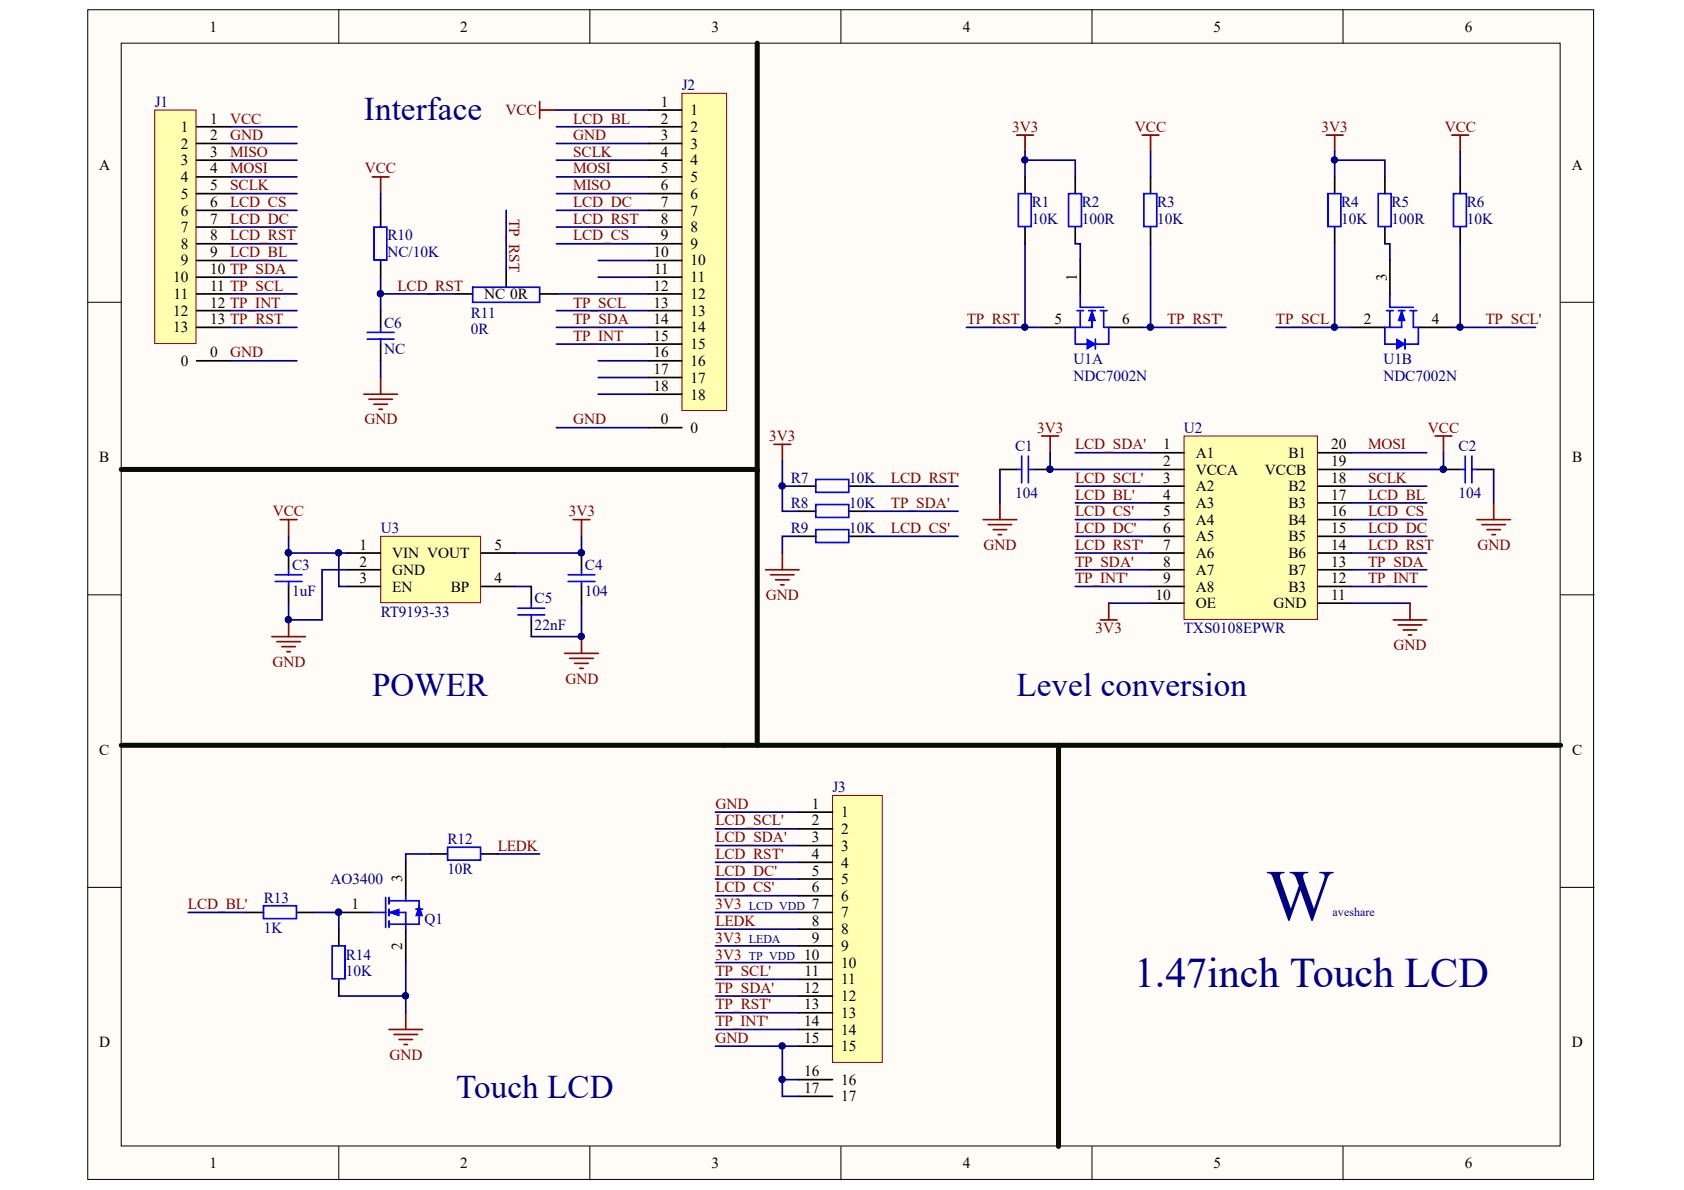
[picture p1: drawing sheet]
<svg xmlns="http://www.w3.org/2000/svg" width="297mm" height="210mm" viewBox="0 0 297 210" stroke-linecap="round" stroke-linejoin="round" font-family="sans-serif">
<defs><g id="words">
<text font-size="12.8" fill="#000080" x="223.3" y="162.2">W</text>
<text font-size="7.4" fill="#000080" x="200" y="174.1">1.47inch Touch LCD</text>
<g font-size="5.8" fill="#000080">
<text x="64.2" y="21.1">Interface</text>
<text x="65.6" y="122.8">POWER</text>
<text x="179.3" y="122.8">Level conversion</text>
<text x="80.4" y="193.6">Touch LCD</text>
</g>
<g font-size="2.7">
<text x="37" y="5.6">1</text>
<text x="81.2" y="5.6">2</text>
<text x="125.5" y="5.6">3</text>
<text x="169.8" y="5.6">4</text>
<text x="214.1" y="5.6">5</text>
<text x="258.4" y="5.6">6</text>
<text x="31.9" y="23.2">1</text>
<text x="37" y="21.8">1</text>
<text x="116.5" y="18.8">1</text>
<text x="116.5" y="21.8">2</text>
<text x="121.8" y="20.3">1</text>
<text x="121.8" y="23.2">2</text>
<text x="17.5" y="29.9">A</text>
<text x="31.9" y="26.2">2</text>
<text x="31.9" y="29.2">3</text>
<text x="37" y="24.8">2</text>
<text x="37" y="27.7">3</text>
<text x="116.5" y="24.8">3</text>
<text x="116.5" y="27.7">4</text>
<text x="121.8" y="26.2">3</text>
<text x="121.8" y="29.2">4</text>
<text x="277.2" y="29.9">A</text>
<text x="31.9" y="32.1">4</text>
<text x="31.9" y="35.1">5</text>
<text x="37" y="30.6">4</text>
<text x="37" y="33.5">5</text>
<text x="116.5" y="30.6">5</text>
<text x="116.5" y="33.5">6</text>
<text x="121.8" y="32.1">5</text>
<text x="121.8" y="35.1">6</text>
<text x="31.9" y="38">6</text>
<text x="31.9" y="41">7</text>
<text x="37" y="36.5">6</text>
<text x="37" y="39.5">7</text>
<text x="116.5" y="36.5">7</text>
<text x="116.5" y="39.5">8</text>
<text x="121.8" y="38">7</text>
<text x="121.8" y="41">8</text>
<text x="31.9" y="43.9">8</text>
<text x="31.9" y="46.8">9</text>
<text x="37" y="42.4">8</text>
<text x="37" y="45.4">9</text>
<text x="115.3" y="45.4">10</text>
<text x="116.5" y="42.4">9</text>
<text x="121.8" y="43.9">9</text>
<text x="121.8" y="46.8">10</text>
<text x="30.5" y="49.8">10</text>
<text x="30.6" y="52.7">11</text>
<text x="37" y="48.3">10 TP_SDA</text>
<text x="37" y="51.3">11 TP_SCL</text>
<text x="85.4" y="52.7">NC 0R</text>
<text x="115.3" y="51.3">12</text>
<text x="115.4" y="48.3">11</text>
<text x="121.8" y="49.8">11</text>
<text x="121.8" y="52.7">12</text>
<text x="190" y="49.5" transform="rotate(-90 190 49.5)">1</text>
<text x="244.6" y="49.5" transform="rotate(-90 244.6 49.5)">3</text>
<text x="30.5" y="55.7">12</text>
<text x="30.5" y="58.6">13</text>
<text x="37" y="54.2">12 TP_INT</text>
<text x="37" y="57.2">13 TP_RST</text>
<text x="115.3" y="54.2">13</text>
<text x="115.3" y="57.2">14</text>
<text x="121.8" y="55.7">13</text>
<text x="121.8" y="58.6">14</text>
<text x="186" y="57.2">5</text>
<text x="197.9" y="57.2">6</text>
<text x="240.5" y="57.2">2</text>
<text x="252.6" y="57.2">4</text>
<text x="31.9" y="64.6">0</text>
<text x="37" y="63">0</text>
<text x="115.3" y="60.1">15</text>
<text x="115.3" y="63">16</text>
<text x="115.3" y="66">17</text>
<text x="121.8" y="61.6">15</text>
<text x="121.8" y="64.6">16</text>
<text x="115.3" y="69">18</text>
<text x="121.8" y="67.5">17</text>
<text x="121.8" y="70.5">18</text>
<text x="116.5" y="74.9">0</text>
<text x="121.8" y="76.3">0</text>
<text x="17.5" y="81.5">B</text>
<text x="205.2" y="79.3">1</text>
<text x="205.2" y="82.2">2</text>
<text x="210.9" y="80.8">A1</text>
<text x="210.9" y="83.7">VCCA</text>
<text x="223.1" y="83.7">VCCB</text>
<text x="227.3" y="80.8">B1</text>
<text x="234.8" y="82.2">19</text>
<text x="234.8" y="79.3">20</text>
<text x="277.3" y="81.5">B</text>
<text x="205.2" y="85.2">3</text>
<text x="205.2" y="88.1">4</text>
<text x="210.9" y="86.6">A2</text>
<text x="210.9" y="89.6">A3</text>
<text x="227.3" y="89.6">B3</text>
<text x="227.3" y="86.6">B2</text>
<text x="234.8" y="88.1">17</text>
<text x="234.8" y="85.2">18</text>
<text x="205.2" y="91.1">5</text>
<text x="205.2" y="94">6</text>
<text x="210.9" y="92.5">A4</text>
<text x="210.9" y="95.5">A5</text>
<text x="227.3" y="95.5">B5</text>
<text x="227.3" y="92.5">B4</text>
<text x="234.8" y="94">15</text>
<text x="234.8" y="91.1">16</text>
<text x="63.4" y="97">1</text>
<text x="63.4" y="100">2</text>
<text x="69.2" y="98.4">VIN VOUT</text>
<text x="69.2" y="101.4">GND</text>
<text x="87.2" y="97">5</text>
<text x="205.2" y="97">7</text>
<text x="205.2" y="100">8</text>
<text x="210.9" y="98.4">A6</text>
<text x="210.9" y="101.4">A7</text>
<text x="227.3" y="101.4">B7</text>
<text x="227.3" y="98.4">B6</text>
<text x="234.8" y="100">13</text>
<text x="234.8" y="97">14</text>
<text x="63.4" y="102.8">3</text>
<text x="69.2" y="104.4">EN</text>
<text x="79.5" y="104.4">BP</text>
<text x="87.2" y="102.8">4</text>
<text x="203.8" y="105.8">10</text>
<text x="205.2" y="102.8">9</text>
<text x="210.9" y="104.4">A8</text>
<text x="210.9" y="107.3">OE</text>
<text x="224.6" y="107.3">GND</text>
<text x="227.3" y="104.4">B3</text>
<text x="234.8" y="105.8">11</text>
<text x="234.8" y="102.8">12</text>
<text x="17.5" y="133.1">C</text>
<text x="277.3" y="133.1">C</text>
<text x="143.2" y="142.6">1</text>
<text x="143.2" y="145.6">2</text>
<text x="143.2" y="148.6">3</text>
<text x="148.4" y="144.2">1</text>
<text x="148.4" y="147.1">2</text>
<text x="71" y="155.7" transform="rotate(-90 71 155.7)">3</text>
<text x="143.2" y="151.5">4</text>
<text x="143.2" y="154.5">5</text>
<text x="148.4" y="150.1">3</text>
<text x="148.4" y="153">4</text>
<text x="148.4" y="156">5</text>
<text x="62" y="160.4">1</text>
<text x="143.2" y="157.4">6</text>
<text x="143.2" y="160.4">7</text>
<text x="148.4" y="158.9">6</text>
<text x="148.4" y="161.8">7</text>
<text x="71" y="167.6" transform="rotate(-90 71 167.6)">2</text>
<text x="143.2" y="163.3">8</text>
<text x="143.2" y="166.3">9</text>
<text x="148.4" y="164.8">8</text>
<text x="148.4" y="167.7">9</text>
<text x="141.8" y="169.3">10</text>
<text x="141.9" y="172.1">11</text>
<text x="148.4" y="170.7">10</text>
<text x="148.4" y="173.6">11</text>
<text x="141.8" y="175.1">12</text>
<text x="141.8" y="178">13</text>
<text x="148.4" y="176.6">12</text>
<text x="148.4" y="179.6">13</text>
<text x="17.5" y="184.7">D</text>
<text x="141.8" y="181">14</text>
<text x="141.8" y="184">15</text>
<text x="148.4" y="182.5">14</text>
<text x="148.4" y="185.4">15</text>
<text x="277.2" y="184.7">D</text>
<text x="141.8" y="189.9">16</text>
<text x="148.4" y="191.3">16</text>
<text x="141.8" y="192.8">17</text>
<text x="148.4" y="194.3">17</text>
<text x="37" y="206.1">1</text>
<text x="81.2" y="206.1">2</text>
<text x="125.5" y="206.1">3</text>
<text x="169.8" y="206.1">4</text>
<text x="214.1" y="206.1">5</text>
<text x="258.4" y="206.1">6</text>
</g>
<g font-size="2.7" fill="#000080">
<text x="120.3" y="15.9">J2</text>
<text x="27.3" y="18.8">J1</text>
<text x="182" y="36.5">R1</text>
<text x="182" y="39.5">10K</text>
<text x="190.8" y="36.5">R2</text>
<text x="190.8" y="39.5">100R</text>
<text x="204.1" y="36.5">R3</text>
<text x="204.1" y="39.5">10K</text>
<text x="236.6" y="36.5">R4</text>
<text x="236.6" y="39.5">10K</text>
<text x="245.4" y="36.5">R5</text>
<text x="245.4" y="39.5">100R</text>
<text x="258.7" y="36.5">R6</text>
<text x="258.7" y="39.5">10K</text>
<text x="68.3" y="42.4">R10</text>
<text x="68.3" y="45.4">NC/10K</text>
<text x="67.7" y="57.8">C6</text>
<text x="83.1" y="56">R11</text>
<text x="83.1" y="58.9">0R</text>
<text x="67.7" y="62.4">NC</text>
<text x="189.4" y="64.2">U1A</text>
<text x="244" y="64.2">U1B</text>
<text x="189.4" y="67.2">NDC7002N</text>
<text x="244" y="67.2">NDC7002N</text>
<text x="208.8" y="76.3">U2</text>
<text x="179.1" y="79.6">C1</text>
<text x="257.3" y="79.6">C2</text>
<text x="139.5" y="85.2">R7</text>
<text x="139.5" y="89.6">R8</text>
<text x="149.8" y="85.2">10K</text>
<text x="149.8" y="89.6">10K</text>
<text x="179.1" y="87.8">104</text>
<text x="257.3" y="87.8">104</text>
<text x="67.2" y="94">U3</text>
<text x="139.5" y="94">R9</text>
<text x="149.8" y="94">10K</text>
<text x="51.5" y="100.5">C3</text>
<text x="103.2" y="100.5">C4</text>
<text x="51.5" y="105.2">1uF</text>
<text x="94.3" y="106.4">C5</text>
<text x="103.2" y="105.2">104</text>
<text x="67.2" y="108.8">RT9193-33</text>
<text x="94.3" y="111.1">22nF</text>
<text x="208.8" y="111.7">TXS0108EPWR</text>
<text x="146.8" y="139.8">J3</text>
<text x="78.9" y="148.9">R12</text>
<text x="58.3" y="156">AO3400</text>
<text x="78.9" y="154.2">10R</text>
<text x="46.5" y="159.2">R13</text>
<text x="46.5" y="164.5">1K</text>
<text x="74.9" y="163">Q1</text>
<text x="61" y="169.3">R14</text>
<text x="61" y="172.1">10K</text>
</g>
<g font-size="2.7" fill="#800000">
<text x="40.6" y="21.8">VCC</text>
<text x="89.1" y="20.3">VCC</text>
<text x="101.1" y="21.8">LCD_BL</text>
<text x="178.5" y="23.2">3V3</text>
<text x="200.2" y="23.2">VCC</text>
<text x="233.1" y="23.2">3V3</text>
<text x="254.8" y="23.2">VCC</text>
<text x="40.6" y="24.8">GND</text>
<text x="40.6" y="27.7">MISO</text>
<text x="101.1" y="24.8">GND</text>
<text x="101.1" y="27.7">SCLK</text>
<text x="40.6" y="30.6">MOSI</text>
<text x="40.6" y="33.5">SCLK</text>
<text x="64.4" y="30.6">VCC</text>
<text x="101.1" y="30.6">MOSI</text>
<text x="101.1" y="33.5">MISO</text>
<text x="40.6" y="36.5">LCD_CS</text>
<text x="40.6" y="39.5">LCD_DC</text>
<text x="89.8" y="38.6" transform="rotate(90 89.8 38.6)">TP_RST</text>
<text x="101.1" y="36.5">LCD_DC</text>
<text x="101.1" y="39.5">LCD_RST</text>
<text x="40.6" y="42.4">LCD_RST</text>
<text x="40.6" y="45.4">LCD_BL</text>
<text x="101.1" y="42.4">LCD_CS</text>
<text x="70.1" y="51.3">LCD_RST</text>
<text x="101.1" y="54.2">TP_SCL</text>
<text x="101.1" y="57.2">TP_SDA</text>
<text x="170.5" y="57.2">TP_RST</text>
<text x="205.9" y="57.2">TP_RST'</text>
<text x="225.1" y="57.2">TP_SCL</text>
<text x="262" y="57.2">TP_SCL'</text>
<text x="40.6" y="63">GND</text>
<text x="101.1" y="60.1">TP_INT</text>
<text x="64.3" y="74.9">GND</text>
<text x="101.1" y="74.9">GND</text>
<text x="135.7" y="77.8">3V3</text>
<text x="182.9" y="76.3">3V3</text>
<text x="251.9" y="76.3">VCC</text>
<text x="189.6" y="79.3">LCD_SDA'</text>
<text x="241.3" y="79.3">MOSI</text>
<text x="157.1" y="85.2">LCD_RST'</text>
<text x="157.1" y="89.6">TP_SDA'</text>
<text x="189.6" y="88.1">LCD_BL'</text>
<text x="189.6" y="85.2">LCD_SCL'</text>
<text x="241.3" y="88.1">LCD_BL</text>
<text x="241.3" y="85.2">SCLK</text>
<text x="48.1" y="91.1">VCC</text>
<text x="100.3" y="91.1">3V3</text>
<text x="157.1" y="94">LCD_CS'</text>
<text x="189.6" y="91.1">LCD_CS'</text>
<text x="189.6" y="94">LCD_DC'</text>
<text x="241.3" y="91.1">LCD_CS</text>
<text x="241.3" y="94">LCD_DC</text>
<text x="173.5" y="97">GND</text>
<text x="189.6" y="97">LCD_RST'</text>
<text x="189.6" y="100">TP_SDA'</text>
<text x="241.3" y="97">LCD_RST</text>
<text x="241.3" y="100">TP_SDA</text>
<text x="260.6" y="97">GND</text>
<text x="135.1" y="105.8">GND</text>
<text x="189.6" y="102.8">TP_INT'</text>
<text x="241.3" y="102.8">TP_INT</text>
<text x="193.3" y="111.7">3V3</text>
<text x="48" y="117.6">GND</text>
<text x="245.8" y="114.7">GND</text>
<text x="99.7" y="120.6">GND</text>
<text x="126.2" y="142.6">GND</text>
<text x="126.2" y="145.6">LCD_SCL'</text>
<text x="126.2" y="148.6">LCD_SDA'</text>
<text x="87.8" y="150.1">LEDK</text>
<text x="126.2" y="154.5">LCD_DC'</text>
<text x="126.2" y="151.5">LCD_RST'</text>
<text x="33.2" y="160.4">LCD_BL'</text>
<text x="126.2" y="157.4">LCD_CS'</text>
<text x="126.2" y="160.4">3V3</text>
<text x="126.2" y="163.3">LEDK</text>
<text x="126.2" y="166.3">3V3</text>
<text x="126.2" y="172.1">TP_SCL'</text>
<text x="126.2" y="169.3">3V3</text>
<text x="126.2" y="175.1">TP_SDA'</text>
<text x="126.2" y="178">TP_RST'</text>
<text x="126.2" y="184">GND</text>
<text x="126.2" y="181">TP_INT'</text>
<text x="68.7" y="186.9">GND</text>
</g>
<g font-size="2.1" fill="#000080">
<text x="132.1" y="160.5">LCD_VDD</text>
<text x="235" y="161.6">aveshare</text>
<text x="132.1" y="166.4">LEDA</text>
<text x="132.1" y="169.3">TP_VDD</text>
</g>
</g></defs>
<g fill="#fffcf8" stroke="#000" stroke-width=".18">
<path d="M15.5 1.7h265.6v206.3h-265.6z"/>
<path d="M21.4 7.6h253.8v194.5h-253.8z"/>
</g>
<g fill="none" stroke="#000" stroke-width=".18">
<path d="M59.8 1.7v5.9M104 1.7v5.9M148.3 1.7v5.9M192.6 1.7v5.9M236.9 1.7v5.9M15.5 53.3h5.9M275.3 53.3h5.9M15.5 104.9h5.9M275.3 104.9h5.9M15.5 156.5h5.9M275.3 156.5h5.9M59.8 202.2v5.9"/>
<path d="M104 202.2v5.9M148.3 202.2v5.9M192.6 202.2v5.9M236.9 202.2v5.9"/>
</g>
<g fill="none" stroke="#000080" stroke-width=".3">
<path d="M40.6 22.4h11.8M40.6 25.3h11.8M40.6 28.3h11.8M40.6 31.2h11.8M40.6 34.2h11.8M40.6 37.1h11.8M40.6 40.1h11.8M40.6 43h11.8M40.6 45.9h11.8M40.6 48.9h11.8M40.6 51.8h11.8M40.6 54.8h11.8"/>
<path d="M40.6 57.7h11.8M40.6 63.6h11.8"/>
</g>
<path d="M67.1 94.6h17.7v11.7h-17.7z" fill="#ffffb0" stroke="#800000" stroke-width=".18"/>
<path d="M61.2 97.5h5.9M84.9 97.5h5.9M61.2 100.5h5.9M61.2 103.4h5.9M84.9 103.4h5.9M43.5 160.9h3M52.4 160.9h2.9" fill="none" stroke="#000" stroke-width=".3"/>
<path d="M46.5 159.8h5.8v2.2h-5.8z" fill="none" stroke="#00f" stroke-width=".3"/>
<path d="M208.9 76.9h23.5v32.4h-23.5z" fill="#ffffb0" stroke="#800000" stroke-width=".18"/>
<g fill="none" stroke="#000" stroke-width=".3">
<path d="M202.9 79.9h6M232.5 79.9h5.9M50.9 97.5v3M102.6 97.5v3M202.9 82.8h6M202.9 85.8h6M202.9 88.7h6M202.9 91.7h6M202.9 94.6h6M202.9 97.5h6M232.5 82.8h5.9M232.5 85.8h5.9"/>
<path d="M232.5 88.7h5.9M232.5 91.7h5.9M232.5 94.6h5.9M232.5 97.5h5.9M50.9 103.4v3M93.7 103.4v3M93.7 109.3v3M102.6 103.4v3M202.9 100.5h6M202.9 103.4h6M202.9 106.4h6M232.5 100.5h5.9"/>
<path d="M232.5 103.4h5.9M232.5 106.4h5.9M71.6 152.1v5.9M76 150.6h3M84.9 150.6h2.9M59.8 163.9v2.9M59.8 172.7v3M59.8 160.9h5.9M71.6 163.9v5.9"/>
</g>
<g fill="none" stroke="#00f" stroke-width=".3">
<path d="M48.5 101.4h4.8M48.5 102.6h4.8M50.9 100.5v.9M50.9 102.6v.8M91.4 107.3h4.7M91.4 108.5h4.7M93.7 106.4v.9M93.7 108.5v.8M100.2 101.4h4.7M100.2 102.6h4.7M102.6 100.5v.9M102.6 102.6v.8"/>
<path d="M68 158.3v5.3M68.6 158.9h3M68.6 158.3v1.2M79 149.4h5.8v2.3h-5.8zM58.6 166.8h2.3v5.9h-2.3zM65.7 160.9h2.3M68.6 160.9h3v3M68.6 163h3M68.6 160.4v1.1M68.6 162.4v1.2"/>
</g>
<g fill="none" stroke="#000080" stroke-width=".3">
<path d="M189.7 79.9h13.2M238.4 79.9h13.3M189.7 85.8h13.2M189.7 88.7h13.2M189.7 91.7h13.2M189.7 94.6h13.2M189.7 97.5h13.2M238.4 85.8h13.3M238.4 88.7h13.3M238.4 91.7h13.3M238.4 94.6h13.3M238.4 97.5h13.3"/>
<path d="M189.7 100.5h13.2M189.7 103.4h13.2M238.4 100.5h13.3M238.4 103.4h13.3M87.8 150.6h7.4M126.2 143.3h14.7M126.2 146.2h14.7M126.2 149.2h14.7M126.2 152.1h14.7M126.2 155h14.7M126.2 158h14.7M126.2 163.9h14.7"/>
<path d="M126.2 166.8h14.7M126.2 160.9h14.7M126.2 169.8h14.7M126.2 172.7h14.7M126.2 175.7h14.7M126.2 178.6h14.7M126.2 181.6h14.7"/>
</g>
<path d="M71.6 178.6v3M68.6 181.6h5.9M69.5 182.5h4.1M70.4 183.4h2.4M71.3 184.2h.6" fill="none" stroke="#800000" stroke-width=".3"/>
<g fill="#000080" stroke="#000080" stroke-width=".18">
<circle cx="50.9" cy="97.5" r=".55"/>
<circle cx="102.5" cy="97.5" r=".55"/>
<circle cx="59.7" cy="160.9" r=".55"/>
</g>
<path d="M68.6 160.9l1.8-.5v1.1z" fill="#00f"/>
<path d="M68.6 160.9l1.8-.5v1.1z" fill="none" stroke="#00f" stroke-width=".18"/>
<path d="M71.6 158v.9M73.9 158.9v4.1" fill="none" stroke="#00f" stroke-width=".3"/>
<path d="M73.9 159.8l.6 1.7h-1.2z" fill="#00f"/>
<path d="M73.9 159.8l.6 1.7h-1.2z" fill="none" stroke="#00f" stroke-width=".18"/>
<path d="M71.6 158.9h2.3M71.6 163h2.3M73.3 160.4h1.2" fill="none" stroke="#00f" stroke-width=".3"/>
<g fill="#000080" stroke="#000080" stroke-width=".18">
<circle cx="59.7" cy="160.9" r=".55"/>
<circle cx="71.5" cy="175.6" r=".55"/>
</g>
<path d="M76 150.6h-4.4v1.5M33.2 160.9h10.3M55.3 160.9h4.5v3M71.6 169.8v5.9h-11.8M71.6 175.7v2.9" fill="none" stroke="#000080" stroke-width=".3"/>
<path d="M27.3 19.4h7.3v41.2h-7.3z" fill="#ffffb0" stroke="#800000" stroke-width=".18"/>
<g fill="none" stroke="#000" stroke-width=".3">
<path d="M34.7 22.4h5.9M34.7 25.3h5.9M34.7 28.3h5.9M34.7 31.2h5.9M34.7 34.2h5.9M34.7 37.1h5.9M34.7 40.1h5.9M34.7 43h5.9M34.7 45.9h5.9M34.7 48.9h5.9M34.7 51.8h5.9M34.7 54.8h5.9"/>
<path d="M34.7 57.7h5.9M183.8 57.7h5.9M190.5 45.9v5.9M195.6 57.7h5.9M34.7 63.6h5.9M176.4 82.8h2.9M182.3 82.8h2.9M254.6 82.8h3M260.5 82.8h3"/>
</g>
<g fill="#000080" stroke="#000080" stroke-width=".18">
<circle cx="185.2" cy="82.8" r=".55"/>
<circle cx="254.6" cy="82.8" r=".55"/>
</g>
<g fill="none" stroke="#00f" stroke-width=".3">
<path d="M190 54.8h1.1M190.5 51.8v2.4h4.2M190.5 54.8v2.9M192 54.8h1.2M192.6 54.8v2.9h-2.9M194.1 54.8h1.2M194.7 54.8v2.9M179.3 82.8h.9M180.2 80.4v4.8M181.4 80.4v4.8M181.4 82.8h.9M257.6 82.8h.8"/>
<path d="M258.4 80.4v4.8M259.6 82.8h.9M259.6 80.4v4.8"/>
</g>
<path d="M183.8 76.9h2.9M185.2 76.9v3M253.1 76.9h3M254.6 76.9v3M194.1 109.3h2.9M195.6 106.4v2.9" fill="none" stroke="#800000" stroke-width=".3"/>
<path d="M192.6 54.8l.6 1.8h-1.2z" fill="#00f"/>
<path d="M192.6 54.8l.6 1.8h-1.2z" fill="none" stroke="#00f" stroke-width=".18"/>
<path d="M189.7 57.7v3h2M194.7 57.7h.9v3h-2.4" fill="none" stroke="#00f" stroke-width=".3"/>
<path d="M191.7 59.8l1.5 .9-1.5 .9z" fill="#00f"/>
<path d="M191.7 59.8l1.5 .9-1.5 .9z" fill="none" stroke="#00f" stroke-width=".18"/>
<path d="M193.2 59.8v1.8M244.6 54.8h1.2M245.2 51.8v2.4h4.1M245.2 54.8v2.9M246.6 54.8h1.2M247.2 54.8v2.9h-2.9M248.7 54.8h1.2M249.3 54.8v2.9" fill="none" stroke="#00f" stroke-width=".3"/>
<path d="M238.4 57.7h5.9M245.2 45.9v5.9M250.2 57.7h5.9" fill="none" stroke="#000" stroke-width=".3"/>
<path d="M247.2 54.8l.6 1.8h-1.2z" fill="#00f"/>
<path d="M247.2 54.8l.6 1.8h-1.2z" fill="none" stroke="#00f" stroke-width=".18"/>
<path d="M244.3 57.7v3h2M249.3 57.7h.9v3h-2.4" fill="none" stroke="#00f" stroke-width=".3"/>
<path d="M246.3 59.8l1.5 .9-1.5 .9z" fill="#00f"/>
<path d="M246.3 59.8l1.5 .9-1.5 .9z" fill="none" stroke="#00f" stroke-width=".18"/>
<path d="M179.6 34.2h2.3v5.8h-2.3zM188.5 34.2h2.3v5.8h-2.3zM201.8 34.2h2.2v5.8h-2.2zM234.2 34.2h2.3v5.8h-2.3zM243.1 34.2h2.3v5.8h-2.3zM256.4 34.2h2.3v5.8h-2.3zM247.8 59.8v1.8M143.9 84.6h5.8v2.2h-5.8zM143.9 89h5.8v2.3h-5.8zM143.9 93.4h5.8v2.3h-5.8z" fill="none" stroke="#00f" stroke-width=".3"/>
<g fill="none" stroke="#000080" stroke-width=".3">
<path d="M180.8 26.8v4.4M180.8 28.3h8.9v2.9M202.9 26.8v4.4M235.4 26.8v4.4M235.4 28.3h8.9v2.9M257.6 26.8v4.4M170.5 57.7h10.3M180.8 43v14.7h3M189.7 43h.8v2.9M201.5 57.7h14.7M202.9 43v14.7M235.4 43v14.7"/>
<path d="M244.3 43h.9v2.9M257.6 43v14.7M185.2 79.9v2.9h17.7M254.6 79.9v2.9h-16.2M50.9 94.6v2.9h10.3M59.8 97.5v5.9h1.4M102.6 94.6v2.9h-11.8M138 81.3v8.9h2.9M138 85.8h2.9M140.9 94.6h-2.9v2.9M152.8 85.8h16.2M152.8 90.2h16.2"/>
<path d="M152.8 94.6h16.2M176.4 82.8v5.9M263.5 82.8v5.9M61.2 100.5h-4.4v8.8h-5.9v-2.9M90.8 103.4h2.9M102.6 106.4v5.9h-8.9M195.6 106.4h7.3M238.4 106.4h10.3M138 184.5v5.9h2.9M138 190.4v3h2.9"/>
</g>
<g fill="#000080" stroke="#000080" stroke-width=".18">
<circle cx="202.9" cy="57.7" r=".55"/>
<circle cx="180.8" cy="28.2" r=".55"/>
<circle cx="180.8" cy="57.7" r=".55"/>
<circle cx="235.4" cy="28.2" r=".55"/>
<circle cx="257.5" cy="57.7" r=".55"/>
<circle cx="235.4" cy="57.7" r=".55"/>
<circle cx="50.9" cy="109.3" r=".55"/>
<circle cx="59.7" cy="97.5" r=".55"/>
<circle cx="102.5" cy="112.2" r=".55"/>
<circle cx="50.9" cy="97.5" r=".55"/>
<circle cx="102.5" cy="97.5" r=".55"/>
<circle cx="138" cy="190.4" r=".55"/>
<circle cx="138" cy="184.5" r=".55"/>
<circle cx="138" cy="85.7" r=".55"/>
<circle cx="185.2" cy="82.8" r=".55"/>
<circle cx="254.6" cy="82.8" r=".55"/>
</g>
<g fill="none" stroke="#800000" stroke-width=".3">
<path d="M179.3 23.8h3M180.8 23.8v3M201.5 23.8h2.9M202.9 23.8v3M233.9 23.8h3M235.4 23.8v3M256.1 23.8h2.9M257.6 23.8v3M136.5 78.4h3M138 78.4v2.9M49.4 91.7h3M50.9 91.7v2.9"/>
<path d="M101.1 91.7h2.9M102.6 91.7v2.9M138 97.5v3M173.4 91.7h5.9M174.3 92.5h4.1M175.2 93.4h2.4M176.1 94.3h.6M176.4 88.7v3M260.5 91.7h5.9M261.4 92.5h4.1M262.3 93.4h2.3M263.2 94.3h.6"/>
<path d="M263.5 88.7v3M48 112.3h5.9M48.8 113.2h4.2M49.7 114.1h2.4M50.6 114.9h.6M50.9 109.3v3M99.6 115.2h5.9M100.5 116.1h4.1M101.4 117h2.4M102.3 117.9h.6M102.6 112.3v2.9M135 100.5h5.9"/>
<path d="M135.9 101.4h4.2M136.8 102.3h2.4M137.7 103.2h.6M245.8 109.3h5.9M246.6 110.2h4.2M247.5 111.1h2.4M248.4 112h.6M248.7 106.4v2.9"/>
</g>
<g fill="none" stroke="#000" stroke-width=".3">
<path d="M180.8 31.2v3M189.7 31.2v3M202.9 31.2v3M235.4 31.2v3M244.3 31.2v3M257.6 31.2v3M180.8 40.1v2.9M189.7 40.1v2.9M202.9 40.1v2.9M235.4 40.1v2.9M244.3 40.1v2.9M257.6 40.1v2.9"/>
<path d="M140.9 85.8h3M140.9 90.2h3M140.9 94.6h3M149.8 85.8h3M149.8 90.2h3M149.8 94.6h3"/>
</g>
<path d="M133.6 7.6v75.2h-112.2M133.6 82.8v48.7M21.4 131.5h253.9M186.7 131.5v70.7" fill="none" stroke="#080d02" stroke-width=".89"/>
<path d="M120.3 16.5h7.9v55.9h-7.9z" fill="#ffffb0" stroke="#800000" stroke-width=".18"/>
<g fill="none" stroke="#000" stroke-width=".3">
<path d="M114.4 19.4h5.9M114.4 22.4h5.9M114.4 25.3h5.9M114.4 28.3h5.9M114.4 31.2h5.9M114.4 34.2h5.9M114.4 37.1h5.9M114.4 40.1h5.9M114.4 43h5.9M114.4 45.9h5.9M114.4 48.9h5.9M114.4 51.8h5.9"/>
<path d="M114.4 54.8h5.9M114.4 57.7h5.9M114.4 60.7h5.9M114.4 63.6h5.9M114.4 66.6h5.9M114.4 69.5h5.9M114.4 75.4h5.9"/>
</g>
<path d="M225.1 57.7h13.3M256.1 57.7h14.7M126.2 184.5h14.7" fill="none" stroke="#000080" stroke-width=".3"/>
<g fill="#000080" stroke="#000080" stroke-width=".18">
<circle cx="257.5" cy="57.7" r=".55"/>
<circle cx="235.4" cy="57.7" r=".55"/>
<circle cx="138" cy="184.5" r=".55"/>
</g>
<path d="M146.9 140.3h8.7v47.1h-8.7z" fill="#ffffb0" stroke="#800000" stroke-width=".18"/>
<g fill="none" stroke="#000" stroke-width=".3">
<path d="M67.1 37.1v3M67.1 45.9v3M67.1 54.8v2.9M80.4 51.8h3M89.3 47.7v3M95.2 51.8h2.9M67.1 60.7v2.9M140.9 143.3h6M140.9 146.2h6M140.9 149.2h6M140.9 152.1h6M140.9 155h6"/>
<path d="M140.9 158h6M140.9 160.9h6M140.9 163.9h6M140.9 166.8h6M140.9 169.8h6M140.9 172.7h6M140.9 175.7h6M140.9 178.6h6M140.9 181.6h6M140.9 184.5h6M140.9 190.4h6M140.9 193.4h6"/>
</g>
<g fill="none" stroke="#000080" stroke-width=".3">
<path d="M98.1 19.4h16.3M67.1 34.2v2.9M89.3 37.1v10.6M98.1 22.4h16.3M98.1 25.3h16.3M98.1 28.3h16.3M98.1 31.2h16.3M98.1 34.2h16.3M98.1 37.1h16.3M67.1 48.9v2.9h13.3M67.1 51.8v3M98.1 40.1h16.3"/>
<path d="M98.1 43h16.3M98.1 51.8h16.3M98.1 54.8h16.3M98.1 57.7h16.3M105.5 45.9h8.9M105.5 48.9h8.9M67.1 63.6v3M98.1 60.7h16.3M98.1 75.4h16.3M105.5 63.6h8.9M105.5 66.6h8.9M105.5 69.5h8.9"/>
</g>
<path d="M95.2 17.9v3M95.2 19.4h2.9M65.7 31.2h2.9M67.1 31.2v3M64.2 69.5h5.9M65.1 70.4h4.1M66 71.3h2.3M66.8 72.2h.6M67.1 66.6v2.9" fill="none" stroke="#800000" stroke-width=".3"/>
<path d="M64.8 58.6h4.7M64.8 59.8h4.7M66 40.1h2.2v5.8h-2.2zM67.1 57.7v.9M67.1 59.8v.9M83.4 50.7h11.8v2.6h-11.8z" fill="none" stroke="#00f" stroke-width=".3"/>
<circle cx="67.1" cy="51.8" r=".55" fill="#000080" stroke="#000080" stroke-width=".18"/>
<use href="#words"/>
</svg>
